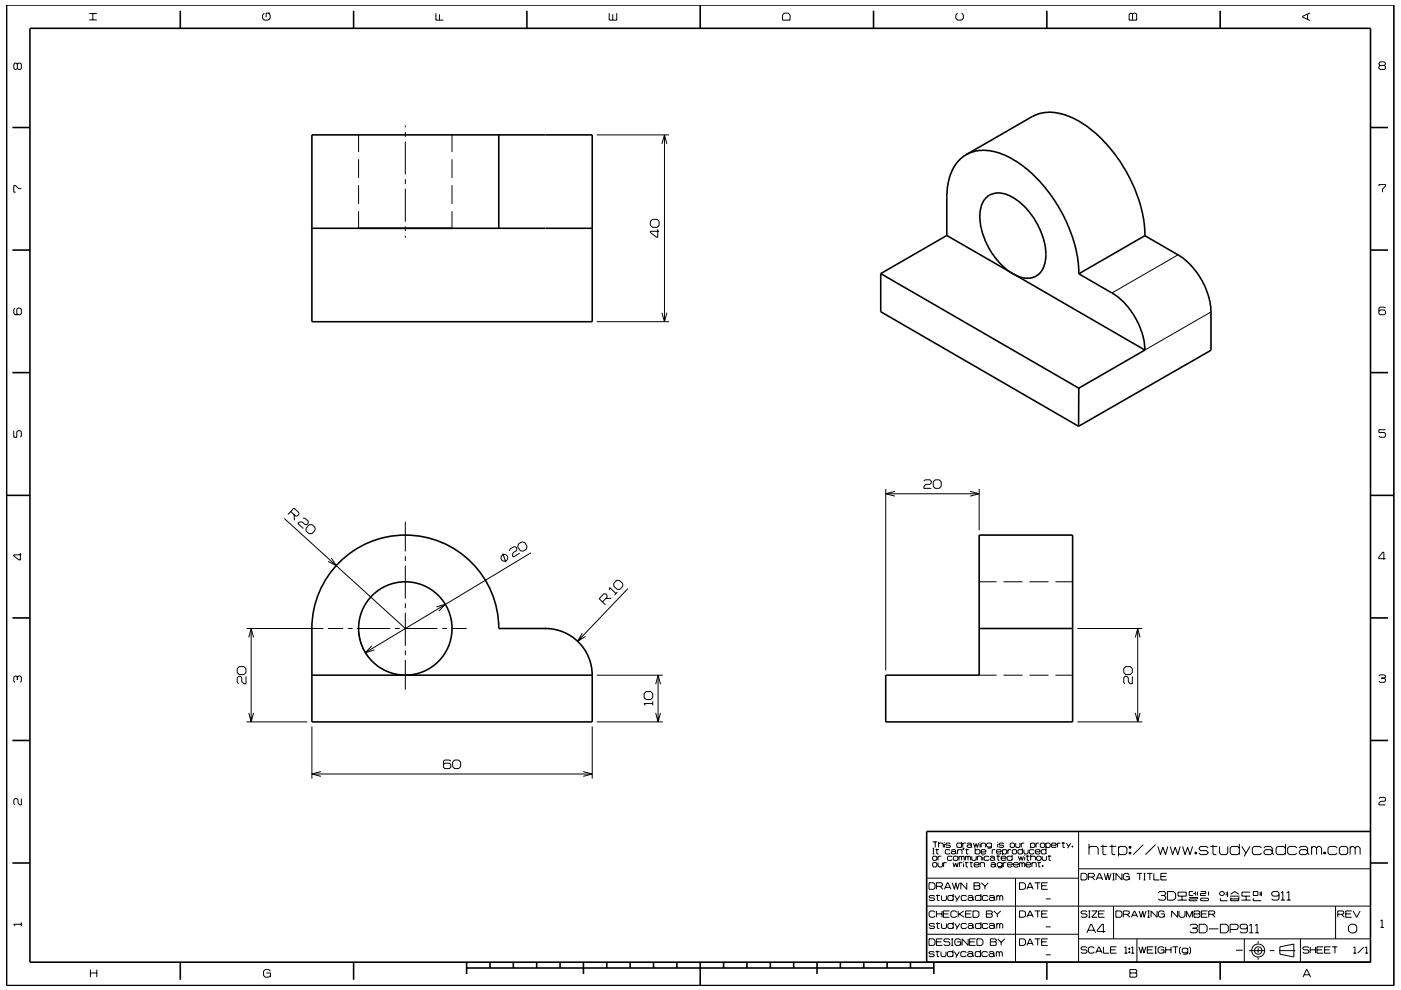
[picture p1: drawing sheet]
<svg xmlns="http://www.w3.org/2000/svg" width="297mm" height="210mm" viewBox="0 0 297 210" stroke-linecap="round" stroke-linejoin="round" font-family="sans-serif">
<g fill="none" stroke="#000" stroke-width=".21">
<path d="M3.7 13.6l-.3-.2h-.2l-.3 .2v.9l.3 .2 .5-.2M3.7 13.6l.2-.2h.4l.2 .2v.9l-.2 .2h-.4l-.2-.2M3.7 13.6v.9M18.9 4.2h1.6M18.9 2.9h1.6M19.7 2.9v1.3M56 2.8l-.3 .4v.7l.3 .4h.9l.4-.4v-.7l-.4-.4M57.3 2.8h-.9v.9M92.4 2.8v1.5h1.6M93.2 3v1.3M129.2 2.8v1.5h1.6v-1.5M129.9 3v1.3"/>
<path d="M166.3 2.8h.8l.4 .4v1.1h-1.6v-1.1zM203 2.8l-.4 .4v.7l.4 .4h.9l.4-.4v-.7l-.4-.4M239.6 2.8h.3l.2 .2 .3-.2h.3l.3 .2v1.3h-1.6v-1.3zM240.1 3v1.3M277.2 3v1.1M277.7 2.7l-1.6 .8v.1l1.6 .8M292.6 13.9l-.2-.3v-.2l.2-.3h.9l.2 .3v.2l-.2 .3M292.6 13.9l-.2 .2v.4l.2 .2h.9l.2-.2v-.4l-.2-.2M292.6 13.9h.9M76 28.6v3.7M76 33.8v4M76 39.3v4"/>
<path d="M85.9 26.6v.4M85.9 28v1M85.9 30v7M85.9 38v1M85.9 40v7M95.8 28.6v3.7M95.8 33.8v4M95.8 39.3v4M126.5 28.6h15.4M140.3 30.5l.6-1.9 .5 1.9M140.9 28.6v39.6M292.4 39.5v-.3h1.3v.3l-.6 .6v.7"/>
<path d="M4.5 40h-.6l-.6-.6h-.4v1.4h.4M76 44.8v3.6M85.9 48v1M85.9 50v.4M95.8 44.8v3.6M137.9 46.9l.4-.4h1l.4 .4v.9l-.4 .4h-1l-.4-.4zM139.4 48.6v1.7h-.2l-1.3-1v-.2h1.8M249.8 54.1l-14 8M3.2 65.4l-.3 .2v.9l.3 .3h1.1l.2-.3v-.9l-.2-.2h-.5l-.2 .2v.9l.2 .3M126.5 68.2h15.4M140.3 66.3l.6 1.9 .5-1.9M256.7 66.2l-14 8"/>
<path d="M293.7 65.4l-.2-.3h-.9l-.2 .3v1.1l.2 .3h.9l.2-.3v-.5l-.2-.3h-.9l-.2 .3M2.9 91.3v1.4h.7v-1.1l.2-.3h.5l.2 .3v.9l-.2 .2M293.7 91.1h-1.3v.6h1.1l.2 .3v.5l-.2 .2h-.9l-.2-.2M4.3 117.3v1.5h-.2l-1.2-.9v-.2h1.6M60.3 110l25.6 23.3M61.6 108.5l1.1 1 .4-.1 .3-.3v-.4l-1.1-.9-1.3 1.3M62.4 109.2v1.2M64.2 109.9h.4l.8 .6v.5l-.3 .2-.4 .1-.7-.6h-.5l-.3 .3 1.1 1.1M65.5 111.3h.7l.6 .5v.7l-.7 .7h-.6l-.6-.6v-.6zM70.2 118.3l1.1 1.7-1.7-.9M85.9 110.7v6.3M85.9 118v1"/>
<path d="M85.9 120v7M106.3 118.7h.1M106.6 117.4l.7 1.9M108 116.8l.1-.3 .9-.5h.4l.2 .4-.1 .4-.7 .4-.2 .6 .2 .3 1.4-.8M109.9 115.4l.8-.5 .5 .2 .6 .8-.2 .6-.7 .4-.6-.1-.5-.8zM112.6 117.3l-35.1 21.1M187.8 103.7v38.5M187.8 104.7h19.8M189.7 104.2l-1.9 .5 1.9 .5M195.9 102l.3-.2h1l.2 .2v.4l-.2 .3h-.9l-.4 .5v.4h1.5M198.3 101.8h.8l.5 .4v1l-.5 .4h-.8l-.4-.4v-1zM205.7 104.2l1.9 .5-1.9 .5"/>
<path d="M207.6 103.7v8.8M293.8 118.5h-1.5v-.3l.9-1.1h.2v1.6M52.3 133.3h16.3M52.7 135.2l.6-1.9 .5 1.9M53.3 133.3v19.8M69.6 133.3h3.2M73.7 133.3h1.1M75.7 133.3h7.1M76.1 134.3a10.1 10.1 0 0 0 1.9 4.9M78.8 137l-1.3 1.4 1.9-.5M83.7 133.3h1M85.8 133.3h6.9"/>
<path d="M85.9 128v1M85.9 130v7M85.9 138v1M85.9 140v6.3M92.5 128.7l1.9-.5-1.4 1.4M93.8 133.3h.9M95.8 133.3h3.1M123.4 134.3l-.9 1.7 1.7-1M127.7 127.7l1-1v-.5l-.3-.3h-.4l-1 1.1 1.4 1.3M129.2 125.1l.1-.5 1.3 1.3M129.6 126.9l-1.2 .1M130.7 123.1h.6l.7 .7v.6l-.6 .6h-.5l-.8-.7v-.6z"/>
<path d="M130.9 125.6l-.6 .6M133.1 124.8l-10.6 11.2M207.6 123.4h3.7M212.8 123.4h4M218.3 123.4h4M223.8 123.4h3.6M228.4 133.3h13.8M240.7 135.2l.5-1.9 .5 1.9M241.2 133.3v19.8M3.7 143.6l-.3-.2h-.2l-.3 .2v.9l.3 .2M3.7 143.6l.2-.2h.4l.2 .2v.9l-.2 .2M3.7 143.6v.6"/>
<path d="M50.7 141.4h1l.5 .4v.9l-.5 .4h-1l-.4-.4v-.9zM52.2 143.5v1.5h-.5l-.4-.4v-.8l-.3-.3h-.4l-.3 .3v.9l.3 .3M52.3 153.1h12.8M52.7 151.2l.6 1.9 .5-1.9M66.1 154.1v11M85.9 143.2h.1M125.6 154.1v11M126.5 153.1h14M126.5 143.2h14M137 146.7h1l.4 .4v.9l-.4 .4h-1l-.4-.4v-.9zM138.4 149.2h-1.8l.2 .4M138.4 148.8v.8"/>
<path d="M139 151.2l.5 1.9 .5-1.9M139 145.1l.5-1.9 .5 1.9M139.5 143.2v9.9M207.6 143.2h3.7M212.8 143.2h4M218.3 143.2h4M223.8 143.2h3.6M228.4 153.1h13.8M238.7 141.4h.9l.5 .4v.9l-.5 .4h-.9l-.4-.4v-.9zM240.1 143.5v1.5h-.5l-.4-.4v-.8l-.3-.3h-.4l-.2 .3v.9l.2 .3M240.7 151.2l.5 1.9 .5-1.9M292.4 143.4l.2-.3h.9l.2 .3v.2l-.2 .2"/>
<path d="M292.9 143.8h.6M293.5 143.8l.2 .3v.4l-.2 .2h-.9l-.2-.2M4.5 169.4v1.3h-.3l-.4-.4v-.7l-.2-.2h-.4l-.3 .2v.9l.3 .2M66.1 164.2h59.5M68 163.7l-1.9 .5 1.9 .5M95.6 161.5l-.3-.3h-1l-.3 .3v1.2l.3 .3h1l.3-.3v-.5l-.3-.3h-1l-.3 .3M96.4 161.2h.8l.5 .4v1l-.5 .4h-.8l-.4-.4v-1zM123.7 163.7l1.9 .5-1.9 .5M197.7 178.6h1M197.7 179.9h.4M197.9 179.9v1.2M198.3 178.6v1.1"/>
<path d="M198.6 180v1.1h.4M199 179l.2-.2h.6l.2 .2v.7M199 178.6v1.1M200.2 178.6v.1M200.2 179v.7M201.5 179l-.2-.2h-.6l-.2 .3 .2 .2h.6l.2 .3-.2 .1h-.6l-.2-.1M203.9 179l-.2-.2h-.7l-.1 .2v.6l.1 .1h.7l.2-.1M203.9 178.6v1.1M204.1 178.8v.9M204.2 179.9h.2l-.2 .4zM204.3 179.9l-.1 .4M204.8 178.8h-.5l-.2 .2"/>
<path d="M204.9 180v1.1h.4M205 179l.2-.2h.6l.2 .2v.6M206 179.4l-.2-.2h-.6l-.2 .2 .2 .3h.6l.2-.1M206 179.6l.1 .1M206.4 178.8l.3 .9 .3-.8 .2 .8 .3-.9M206.8 179.9v1.2M207.8 178.6v.1M207.8 179v.7M208 179l.2-.2h.5l.3 .2v.7M208 178.8v.9M210.2 179l-.2-.2h-.6l-.2 .2v.4l.2 .3h.6l.2-.3M210.2 178.8v.9l-.2 .2h-.6"/>
<path d="M211.5 178.6v.1M211.5 179v.7M212.8 179l-.2-.2h-.6l-.2 .3 .2 .2h.6l.2 .3-.2 .1h-.6l-.2-.1M214.3 178.8h.6l.2 .2v.6l-.2 .1h-.6l-.1-.1v-.6zM215.3 178.8v.8l.2 .1h.6l.1-.1v-.8M216.5 178.8v.9M216.8 179.9v1.2M217.2 178.8h-.5l-.2 .2M218.5 179l.2-.2h.5l.2 .2v.6l-.2 .1h-.5l-.2-.1M218.5 178.8v1.1M219.7 178.8v.9M220.3 178.8h-.5l-.1 .2"/>
<path d="M220.6 179l.2-.2h.5l.2 .2v.6l-.2 .1h-.5l-.2-.1zM221.7 179l.3-.2h.5l.2 .2v.6l-.2 .1h-.5l-.3-.1M221.7 178.8v1.1M221.8 179.9v1.2M222.9 179.3h1l-.1-.5h-.7l-.2 .2v.6l.2 .1h.7l.1-.1M224.2 178.8v.9M224.8 178.8h-.4l-.2 .2M225.1 178.8h.7M225.4 178.6v1.1h.4M226.1 178.8l.5 .8M227 178.8l-.6 1.1M227.3 179.4h.2v.3h-.2z"/>
<path d="M227.4 179.4v.3M228.7 176.4v27.7M230.9 179.9l.3-.4h1.3l.3 .4v1.4M230.9 179v2.3M233.3 179.5h1.4M233.8 179.2v1.9l.2 .2h.6M235.2 179.5h1.4M235.8 179.2v1.9l.2 .2h.5M237.1 179.9l.4-.4h1l.4 .4v1l-.4 .4h-1l-.4-.4M237.1 179.5v2.1M239.4 179.5h.4v.4h-.4zM239.6 179.5v.4"/>
<path d="M242.4 179.2l-2.1 2.1M245 179.2l-2.1 2.1M245.5 179.5l.5 1.8 .5-1.6 .6 1.6 .5-1.8M248.1 179.5l.5 1.8 .6-1.6 .5 1.6 .5-1.8M250.7 179.5l.5 1.8 .6-1.6 .5 1.6 .6-1.8M256.2 179.9l-.4-.4h-1.2l-.4 .4 .4 .5h1.2l.4 .5-.4 .4h-1.2l-.4-.4M256.6 179.5h1.5M257.2 179.2v1.9l.1 .2h.6M258.6 179.5v1.4l.3 .4h1.1l.3-.4v-1.4M262.8 179.9l-.4-.4h-1.2l-.4 .4v1l.4 .4h1.2l.4-.4M262.8 179v2.3M263.3 179.5l.9 1.4"/>
<path d="M265 179.5l-1.2 2.1M267.5 179.9l-.4-.4h-1.2l-.4 .4v1l.4 .4h1.2l.4-.4M268 179.9l.3-.4h1.1l.3 .4v1M272.5 179.9l-.3-.4h-1.3l-.3 .4v1l.3 .4h1.3l.3-.4M272.5 179v2.3M274.9 179.9l-.3-.4h-1.2l-.4 .4v1l.4 .4h1.2l.3-.4M275.5 179.9l.3-.4h1.1l.3 .4v1M278.1 179.9l.3-.4h.4l.3 .4M278.1 179.5v1.8M279.1 179.9l.4-.4h.3l.4 .4v1.4M279.1 179.9v1.4M283.5 179.9l-.4-.4h-1.2l-.3 .4v1l.3 .4h1.2l.4-.4"/>
<path d="M284 179.9l.3-.4h1.1l.3 .4v1l-.3 .4h-1.1l-.3-.4zM286.3 179.9l.3-.4h.3l.4 .4M286.3 179.5v1.8M287.3 179.9l.4-.4h.3l.4 .4v1.4M287.3 179.9v1.4M292.4 169.4l.2-.3h.9l.2 .3v.3l-.2 .3h-.8l-.3 .3v.4h1.3M4.5 195.7v.7M4.5 196h-1.6l.3 .4M196.5 198.2h32.2M196.5 192.2h94.1M196.6 186.3h32.1M197 199.1h.9l.3 .4v.7l-.3 .3h-.9z"/>
<path d="M197 187.2h.9l.3 .4v.7l-.3 .3h-.9zM197.7 181.1h.4M197.7 181.8l.2-.2h.6l.1 .2v.5l-.1 .2h-.6l-.2-.2zM197.7 183.1l.2-.1h.6l.1 .1v.6l-.1 .2h-.6l-.2-.2zM198.2 190.2l-.2-.3h-.8l-.2 .3 .2 .3h.8l.2 .3-.2 .2h-.8l-.2-.2M198.2 196.1l-.2-.2h-.8l-.2 .2 .2 .3h.8l.2 .2-.2 .3h-.8l-.2-.2M198.2 193.5l-.2-.3h-.7l-.3 .3v.8l.3 .3h.7l.2-.3M198.3 180.2h.8M198.5 189.9h.8M198.5 195.9h.8M198.5 188h1.1l.2-.2v-.4l-.2-.2h-1.1v1.4M198.5 199.8h1.1"/>
<path d="M198.5 193.2v1.4M198.5 193.8h1.2M198.7 189.7v1.2l.5 .1M198.7 195.7v1.1l.5 .1M198.9 183v.7l.2 .2h.5l.2-.2v-.7M198.9 181.6v.9M199.3 188l.6 .6M199.6 181.6h-.5l-.2 .2M199.6 189.9v.9l.2 .2h.6l.3-.2v-.9M199.6 195.9v.8l.2 .2h.6l.3-.2v-.8M199.7 193.2v1.4M199.8 199.1h-1.3v1.4h1.3"/>
<path d="M200 193.8h1.1M200.1 183v.9M200.2 188.6l.7-1.4h.1l.6 1.4M200.4 188.2h1M200.7 183h-.5l-.1 .1M201.3 193.2h-1.3v1.4h1.3M201.4 199.3l-.2-.2h-.9l-.2 .5 .2 .2h.9l.2 .2v.3l-.2 .2h-.9l-.2-.2M201.4 180.4l-.1-.2h-.7l-.2 .2v.5l.2 .2h.7l.1-.2M201.7 180.4l.2-.2h.5l.2 .2v.5M201.7 199.1h.4M201.9 199.1v1.4M201.9 187.2l.5 1.4 .2-1.4 .4 1.4 .4-1.4"/>
<path d="M201.9 181.8l-.2-.2h-.7l-.1 .2v.5l.1 .2h.7l.2-.2M202.1 183l.2 .9 .3-.9 .3 .9 .3-.9M202.1 190.2l-.2-.3h-.7l-.2 .3v.6l.2 .2h.7l.2-.2M202.1 196.1l-.2-.2h-.7l-.2 .2v.6l.2 .2h.7l.2-.2M202.1 189.6v1.4M202.1 195.6v1.3M202.1 181.8l.2-.2h.6l.2 .2v.5l-.2 .2h-.6l-.2-.2zM202.4 189.9l.5 .9M202.4 195.9l.5 .8M202.6 180.8l-.2-.2h-.5l-.2 .2 .2 .3h.5l.2-.2M202.6 180.9l.2 .2M202.9 193.5l-.3-.3h-.7l-.3 .3v.8l.3 .3h.7l.3-.3"/>
<path d="M202.9 199.8h.8v.7M203 180.4l.2-.2h.6l.2 .2v.7M203 180.2v.9M203.2 193.2v1.4M203.3 181.8l.2-.2 .4 .2M203.3 181.6v.9M203.4 193.8l1 .8M203.4 183v.9M203.5 189.9l-.8 1.3M203.5 195.9l-.8 1.2M203.7 199.5l-.3-.4h-.7l-.3 .4v.7l.3 .3h.7l.3-.3M203.9 181.8v.7"/>
<path d="M203.9 181.8l.1-.2 .4 .2v.7M204 183h-.4l-.2 .1M204.3 182.7v.2M204.3 183.1v.8M204.3 193.2l-1.1 .8M204.6 183h.7M204.7 180.2h.7M204.7 181.6v.9M204.7 181.8l.1-.2 .4 .2M204.7 193.8h1.1M204.8 182.8v1l.4 .1M204.9 190.2l-.2-.3h-.7l-.2 .3v.6l.2 .2h.7l.2-.2"/>
<path d="M204.9 196.1l-.2-.2h-.7l-.2 .2v.6l.2 .2h.7l.2-.2M205 187.2v1.4l-1.3-1.4v1.4M205.2 190.2l.2-.3h.7l.2 .3v.6M205.2 196.1l.2-.2h.7l.2 .2v.6M205.2 181.8v.7M205.2 181.8l.2-.2 .4 .2v.7M205.3 199.1v1.4l-1.3-1.4v1.4M205.6 183h.7M205.6 199.8h1M205.9 182.8v1l.3 .1M206 193.2h-1.3v1.4h1.3M206 181.6v.7l.2 .2h.6l.2-.2v-.7"/>
<path d="M206.3 193.2h1l.3 .3v.8l-.3 .3h-1zM206.3 190.6l-.2-.2h-.7l-.2 .2 .2 .4h.7l.2-.2M206.3 196.5l-.2-.2h-.7l-.2 .2 .2 .4h.7l.2-.2M206.3 190.8l.2 .2M206.3 196.7l.2 .2M206.5 187.2h1.1l.2 .2-.2 .5 .2 .2v.3l-.2 .2h-1.1zM206.5 187.9h1.1M206.5 183.4h1.1l-.2-.4h-.7l-.2 .1v.6l.2 .2h.7l.2-.2M206.8 180.4l.1-.2h.7l.2 .2v.5l-.2 .2h-.7l-.1-.2M206.8 199.1h-1.2v1.4h1.2M207.1 199.1h1l.3 .4v.7l-.3 .3h-1zM207.2 181.8l.2-.2h.5l.2 .2v.7"/>
<path d="M207.2 181.6v.9M207.8 183.1l.2-.1h.6l.1 .1v.8M207.8 183v.9M208 190.2l-.2-.3h-.8l-.2 .3v.6l.2 .2h.8l.2-.2M208 196.1l-.2-.2h-.8l-.2 .2v.6l.2 .2h.8l.2-.2M208 189.6v1.4M208 195.6v1.3M208 180.7h1v-.3l-.2-.2h-.6l-.2 .2v.5l.2 .2h.6l.2-.2M208.1 187.2l.7 .8M208.4 181.3v.2M208.4 181.8v.7M208.8 188v.6"/>
<path d="M209.1 193.2h1.1l.2 .2-.2 .4 .2 .2v.3l-.2 .3h-1.1zM209.1 193.8h1.1M209.5 190.2l-.3-.3h-.7l-.2 .3v.6l.2 .2h.7l.3-.2M209.5 196.1l-.3-.2h-.7l-.2 .2v.6l.2 .2h.7l.3-.2M209.5 187.2l-.7 .8M209.7 181.8l-.2-.2h-.7l-.1 .2v.5l.1 .2h.7l.2-.2M209.7 190.2l.3-.3h.6l.2 .3v.6M209.7 196.1l.3-.2h.6l.2 .2v.6M209.9 181.8l.2-.2h.5l.3 .2v.5M210 199.1h1l.2 .2-.2 .5 .2 .2v.3l-.2 .2h-1zM210 199.8h1M210.1 183.1l.2-.1h.5l.2 .1v.6"/>
<path d="M210.4 180.2v.9M210.7 193.2l.8 .7M210.8 190.6l-.2-.2h-.6l-.3 .2v.2l.3 .2h.6l.2-.2M210.8 196.5l-.2-.2h-.6l-.3 .2v.2l.3 .2h.6l.2-.2M210.8 190.8l.2 .2M210.8 196.7l.2 .2M210.9 182.2l-.3-.3h-.5l-.2 .3 .2 .3h.5l.3-.2M210.9 182.3l.1 .2M211 183.5l-.2-.2h-.5l-.2 .2 .2 .4h.5l.2-.2M211 183.7l.2 .2M211 180.2h-.4l-.2 .2M211.3 181.6h.7"/>
<path d="M211.3 180.7h1l-.2-.5h-.6l-.2 .2v.5l.2 .2h.6l.2-.2M211.3 190.2l.2-.3 .5 .3M211.3 189.9v1.1M211.3 195.9v1M211.3 196.1l.2-.2 .5 .2M211.5 193.9v.7M211.5 199.1l.8 .8M211.6 181.4v1l.3 .1M212 190.2l.2-.3 .4 .3v.8M212 190.2v.8M212 196.1v.8M212 196.1l.2-.2 .4 .2v.8"/>
<path d="M212.2 193.2l-.7 .7M212.3 182h1v-.2l-.2-.2h-.6l-.2 .2v.5l.2 .2h.6l.2-.2M212.3 199.9v.6M212.5 183.1l-.2-.1h-.7l-.2 .1v.5l.2 .2h.7l.2-.2M212.5 183v.9l-.2 .2h-.7M212.6 180.4l.1-.2h.6l.1 .2v.5l-.1 .2h-.6l-.1-.2M212.6 180.2v1.1M212.7 183v.9M213 199.1l-.7 .8M213.4 183h-.5l-.2 .1M213.6 183.4h1l-.1-.4h-.7l-.2 .1v.6l.2 .2h.7l.1-.2M213.7 180.2v.9"/>
<path d="M214.4 180.2h-.5l-.2 .2M214.6 181.8l-.2-.2h-.7l-.2 .2v.5l.2 .2h.7l.2-.2M214.6 181.3v1.2M214.6 180.4l.2-.2h.5l.2 .2v.5l-.2 .2h-.5l-.2-.2zM214.9 183.4h1l-.2-.4h-.6l-.2 .1v.6l.2 .2h.6l.2-.2M215.3 186.3v17.8M215.9 181.6l.3 .9 .2-.8 .3 .8 .3-.9M216.2 183v.9M216.2 183.1l.2-.1 .3 .1M216.2 199.1h.9l.3 .4v.7l-.3 .3h-.9zM216.2 187.2h.9l.3 .4v.7l-.3 .3h-.9zM216.2 193.2h.9l.3 .3v.8l-.3 .3h-.9z"/>
<path d="M216.7 183.1l.2-.1 .4 .1v.8M216.7 183.1v.8M216.8 180.4l-.2-.2h-.6l-.2 .2v.5l.2 .2h.6l.2-.2M217.1 180.2v.7l.2 .2h.5l.2-.2v-.7M217.3 181.3v.2M217.3 181.8v.7M217.5 183.4h1l-.1-.4h-.7l-.2 .1v.6l.2 .2h.7l.1-.2M217.5 181.6h.8M217.7 194.6l.7-1.4 .7 1.4M217.7 188.6l.7-1.4 .7 1.4M217.8 181.4v1l.4 .1M217.9 194.1h1"/>
<path d="M217.9 188.2h1M218.5 181.8l.2-.2h.6l.2 .2v.7M218.5 181.3v1.2M218.8 183.1l.2-.1h.5l.2 .1v.8M218.8 183v.9M219.2 180.4l-.1-.2h-.7l-.2 .2v.5l.2 .2h.7l.1-.2M219.4 199.1h1.2M219.4 193.2h1.2M219.4 187.2h1.2M219.5 180.7h1l-.2-.5h-.6l-.2 .2v.5l.2 .2h.6l.2-.2M219.8 181.8l.2-.2h.5l.2 .2v.5l-.2 .2h-.5l-.2-.2zM220 183h.7"/>
<path d="M220 187.2v1.4M220 193.2v1.4M220 199.1v1.4M220.3 182.8v1l.3 .1M220.8 199.8h1.1M220.8 193.8h1.1M220.8 187.9h1.1M221 183.6h.1v.2h-.1zM221 181.6v.7l.1 .2h.6l.2-.2v-.7M221.1 183.6v.2M221.7 196.6h1.1M221.7 190.7h1.1"/>
<path d="M221.8 180.4l-.2-.2h-.6l-.2 .2v.5l.2 .2h.6l.2-.2M222.1 199.1h-1.3v1.4h1.3M222.1 187.2h-1.3v1.4h1.3M222.1 193.2h-1.3v1.4h1.3M222.1 181.6h.8M222.4 181.4v1l.4 .1M228.7 199.1h61.9M228.7 184.3h61.9M229.2 185.2h.9l.4 .4v.7l-.4 .3h-.9zM230.4 197.9l.9-1.9h.1l.9 1.9M230.5 193.4l-.2-.2h-.9l-.2 .2 .2 .4h.9l.2 .2v.3l-.2 .3h-.9l-.2-.3M230.7 197.3h1.3"/>
<path d="M230.8 186h1l.2-.2v-.3l-.2-.3h-1v1.4M230.8 193.2h.4M230.8 194.6h.4M231 193.2v1.4M231.5 186l.6 .6M231.5 193.2h1.1l-1.1 1.4h1.1M232.4 186.6l.6-1.4h.2l.6 1.4M232.6 186.2h1M232.9 193.8h1.1M234.1 185.2l.4 1.4 .4-1.4 .3 1.4 .4-1.4M234.2 193.2h-1.3v1.4h1.3M234.4 197.6h-1.7v-.3l.9-1.3h.3v1.9"/>
<path d="M235.9 185.2h.4M235.9 186.6h.4M236.1 185.2v1.4M236.1 192.2v6.9M236.6 193.2h1l.3 .3v.8l-.3 .3h-1zM237.9 185.2v1.4l-1.3-1.4v1.4M238.2 193.9h1l.2-.2v-.3l-.2-.2h-1v1.4M238.7 185.9h.7v.7M238.9 193.9l.7 .7M239.4 180.8h.4v.3h-.4zM239.4 185.6l-.3-.4h-.6l-.3 .4v.7l.3 .3h.6l.3-.3M239.6 180.8v.3"/>
<path d="M239.9 194.6l.6-1.4 .7 1.4M240.1 194.1h.9M241 185.2h1.1M241 199.1v5M241.5 193.2l.4 1.4 .4-1.4 .3 1.4 .4-1.4M241.6 185.2v1.4M242.5 185.2h.4M242.5 186.6h.4M242.7 185.2v1.4M243.2 185.2h1.1M243.3 193.2h.5M243.3 194.6h.5"/>
<path d="M243.5 193.2v1.4M243.8 185.2v1.4M244.6 185.2v1.4h1.2M245.3 193.2v1.4l-1.2-1.4v1.4M245.6 189.4l.3-.3h.9l.3 .3v.2l-.3 .3M246.1 193.8h.8v.8M246.1 185.9h1.1M246.2 189.9h.6M246.8 189.9l.3 .3v.5l-.3 .2h-.9l-.3-.2M246.9 193.5l-.4-.3h-.6l-.3 .3v.8l.3 .3h.6l.4-.3M247.4 185.2h-1.3v1.4h1.3M247.5 189.1h1.3l.5 .4v1l-.5 .4h-1.3z"/>
<path d="M249.6 190.9h2M249.7 193.2v1.4l-1.3-1.4v1.4M249.8 189.2h1.7v.9h-1.7zM250 193.2v1.1l.3 .3h.6l.3-.3v-1.1M250.6 190.1v.8M251.5 194.6v-1.4l.7 1.4 .6-1.4v1.4M252.1 190.4h1.8v.3h-1.8v.3h1.8M252.3 196.3l.3-.3h1l.3 .3v.3l-.3 .3M252.9 196.9h.7M253 189.1h-.9v.8h.9M253 189.5h.5M253.1 193.2h1.1l.2 .2-.2 .4 .2 .3v.2l-.2 .3h-1.1z"/>
<path d="M253.1 193.8h1.1M253.4 180.8h.3v.3h-.3zM253.5 189.1v.8M253.5 180.8v.3M253.6 196.9l.3 .2v.5l-.3 .3h-1l-.3-.3M253.9 189.1v.8M254.2 196h1.3l.4 .5v.9l-.4 .5h-1.3zM254.5 189.1h1.1v.4h-1.1v.4h1.1M254.7 190.5h1.4l.1 .4-.1 .1h-1.4l-.2-.1zM254.7 193.8h1.1M256 193.2h-1.3v1.4h1.3M256.2 189.1v.8"/>
<path d="M256.3 193.9h1l.3-.2v-.3l-.3-.2h-1v1.4M256.3 197h2M257 193.9l.6 .7M258.7 196h1.3l.4 .5v.9l-.4 .5h-1.3zM258.7 190.5v.5h1.6M258.9 189.1h.4l.3 .3v.2l-.3 .3h-.4l-.3-.3v-.2zM259.8 189.4h.5M259.8 189.8h.5M260.3 189.1v1.1M260.8 190.1h2M260.8 197.1h1.4l.3-.2v-.6l-.3-.3h-1.4v1.9M260.9 190.7h1.7"/>
<path d="M260.9 190.4v.6h1.7v-.6M260.9 189.6l.9-.5 .8 .5M263.2 190.9h2M263.8 199.1v5M264.2 190.1v.8M264.5 196.7l-.3 .3h-1l-.3-.3v-.4l.3-.3h1l.3 .3v1.3l-.3 .3h-1l-.3-.3M264.9 197.9h.8M264.9 196.3l.4-.3v1.9M265 189.2h-1.7v.9h1.7M265.7 189.1h1v.8h-1zM265.7 190.5v.5h1.7M266.1 197.9h.9"/>
<path d="M266.1 196.3l.4-.3v1.9M266.7 199.6v.5M267 189.4h.4M267 189.8h.4M267.4 189.1v1M269.7 180.6l-.3-.4h-1.1l-.3 .4v.3l.3 .4h1.1l.3-.4M269.7 180.9l.4 .4M271.2 189.8l-.3 .3h-1l-.3-.3v-.4l.3-.3h1l.3 .3v1.3l-.3 .2h-1l-.3-.2M271.6 190.9h.8M271.6 189.4l.4-.3v1.8M272.8 190.9h.8M272.8 189.4l.5-.3v1.8"/>
<path d="M275.7 199.1v5M277.2 180.6l-.3-.4h-1.1l-.3 .4v.3l.3 .4h1.1l.3-.4M277.2 180.9l.4 .4M280.7 180.8h.3v.3h-.3zM280.9 180.8v.3M283.2 192.2v6.9M283.6 193.9h1.1l.2-.2v-.3l-.2-.2h-1.1v1.4M284.4 193.9l.6 .7M285.3 193.8h1.1M285.9 196.5l.5-.5h.8l.5 .5v.9l-.5 .5h-.8l-.5-.5zM286.6 193.2h-1.3v1.4h1.3M286.9 193.2l.8 1.4 .7-1.4"/>
<path d="M292.7 195.4l.3-.3v1.6M292.7 196.7h.7M19.2 206.4h1.3M19.2 205.7v1.6M20.5 205.7v1.6M56.5 206.4h.9v.9M57.4 206l-.4-.4h-.8l-.3 .4v.9l.3 .4h.8l.4-.4M198.1 202l-.2-.2h-.8l-.2 .2 .2 .3h.8l.2 .3-.2 .3h-.8l-.2-.2M198.4 201.8h.8M198.7 201.6v1.2l.4 .1M199.5 201.8v.9l.2 .2h.7l.2-.2v-.9M201.7 200.5h.4"/>
<path d="M202.1 202l-.3-.2h-.7l-.2 .2v.7l.2 .2h.7l.3-.2M202.1 201.5v1.4M202.3 201.8l.6 .9M203.4 201.8l-.8 1.3M204.9 202l-.3-.2h-.7l-.2 .2v.7l.2 .2h.7l.3-.2M205.1 202.1l.3-.3h.6l.2 .3v.6M206.2 202.5l-.2-.2h-.6l-.3 .2v.2l.3 .2h.6l.2-.2M206.2 202.7l.3 .2M207.9 202.1l-.2-.3h-.7l-.2 .3v.6l.2 .2h.7l.2-.2M207.9 201.5v1.4M209.4 202.1l-.2-.3h-.8l-.2 .3v.6l.2 .2h.8l.2-.2M209.7 202.1l.2-.3h.6l.2 .3v.6"/>
<path d="M210.7 202.5l-.2-.2h-.6l-.2 .2 .2 .4h.6l.2-.2M210.7 202.7l.2 .2M211.2 201.8v1.1M211.2 202.1l.2-.3 .5 .3M211.9 202.1l.2-.3 .4 .3v.8M211.9 202.1v.8M217.7 200.5l.7-1.4 .7 1.4M217.9 200.1h1M221.7 202.5h1.1M230.5 201l-.2-.2h-.9l-.2 .4 .2 .3h.9l.2 .2v.3l-.2 .2h-.9l-.2-.2M232 201.1l-.3-.3h-.6l-.3 .3v.8l.3 .3h.6l.3-.3M232.3 202.2l.7-1.4 .7 1.4"/>
<path d="M232.5 201.8h1M234 200.8v1.4h1.2M235.5 201.5h1M236.7 200.8h-1.2v1.4h1.2M238.4 202.2h.7M238.4 201l.3-.2v1.4M239.3 201.1h.3v.2h-.3zM239.3 201.9h.3v.2h-.3zM239.4 201.1v.2M239.4 201.9v.2M239.6 205.6h1.2l.2 .3-.2 .5 .2 .2v.4l-.2 .3h-1.2zM239.6 206.4h1.2"/>
<path d="M239.9 202.2h.6M239.9 201l.3-.2v1.4M241.5 200.8l.4 1.4 .3-1.4 .3 1.4 .4-1.4M243.2 201.5h1.1M244.5 200.8h-1.3v1.4h1.3M244.8 200.8h.4M244.8 202.2h.4M245 200.8v1.4M246.1 201.5h.7v.7M246.8 201.1l-.3-.3h-.6l-.4 .3v.8l.4 .3h.6l.3-.3M247.1 201.5h1.2M247.1 200.8v1.4"/>
<path d="M248.3 200.8v1.4M248.6 200.8h1.2M249.2 200.8v1.4M250.4 200.8a1.09 1.09 0 0 0 0 1.6M251.8 201.3l-.2-.2h-.7l-.2 .2v.6l.2 .2h.7l.2-.2M251.8 201.1v1.1l-.2 .2h-.7M252.1 200.8a1.1 1.1 0 0 1 0 1.6M262 201.5h1.5M264.8 201.6h3.4M266.7 201.1v1M266.7 203.1v.5M269.2 201.6h1"/>
<path d="M271.2 201.6h3.4M274.3 203l-2.9-.6v-1.6l2.9-.6v2.8M276.3 207.3l.7-1.6h.1l.8 1.6M276.5 206.8h1.1M277.5 201l-.2-.2h-.9l-.2 .4 .2 .3h.9l.2 .2v.3l-.2 .2h-.9l-.2-.2M277.8 201.5h1.1M277.8 200.8v1.4M278.9 200.8v1.4M279.2 201.5h1.1M280.5 200.8h-1.3v1.4h1.3M280.8 201.5h1.1M282.1 200.8h-1.3v1.4h1.3"/>
<path d="M282.4 200.8h1.1M283 200.8v1.4M286.9 202.2h.7M286.9 201l.4-.2v1.4M289.1 200.9l-1.2 1.3M289.4 202.2h.7M289.4 201l.4-.2v1.4"/>
<circle cx="106.9" cy="118.3" r=".72"/>
<circle cx="266.8" cy="201.6" r="1.38"/>
<circle cx="266.8" cy="201.6" r=".79"/>
</g>
<g fill="none" stroke="#000" stroke-width=".34">
<path d="M1.4 1.1h294.1v207.9h-294.1zM6.4 6h284.2v198.1h-284.3zM38.2 2.3v3.7M75 2.3v3.7M111.7 2.3v3.7M148.5 1.1v4.9M185.2 2.3v3.7M222 2.3v3.7M258.7 2.3v3.7M2.6 27h3.7M66.1 28.6h59.5v39.6h-59.5zM105.7 28.6v19.8"/>
<path d="M204.8 32.8l14.1-8.1 1.1-.5 2.4-.4 1.8 .2 2 .5 2.5 1.2 2.1 1.4 2.8 2.3 3.1 3.7 2.1 3.3 1.7 3.4 1.2 3.4 .8 3.6 .2 3.2 7.1 4.1 1.9 1.4 1.2 1.2 1.3 1.8 1.1 1.9 .6 1.6a11.5 11.5 0 0 1 .9 4.2v8.1l-28.1 16.1M204.8 32.8l-1.2 .9-1.1 1.3-1 1.9-.5 1.8-.3 2.5v8.7M204.9 32.8l1.9-.8 1.4-.1 1.6 .1 2.2 .5 2.7 1.2 1.9 1.3 2.1 1.7 1.8 1.8 3.3 4.3 1.6 2.8 1.2 2.5 1.5 4.8 .5 2.6 .1 2.6M290.6 27h3.7M2.6 53h3.7M66.1 48.4h59.5M186.7 58v8.1l42 24.3M186.7 58l42 24.3M200.7 49.9l-14 8.1M200.7 49.9l42 24.3-.2-2.3-1-3-1.2-2.2-1.8-2.3-2.4-2-7.4-4.3M209.4 41.6l.3-.1a5.2 5.2 0 0 1 5.8 .9l2.1 1.8 1.6 2.1 .9 1.5 1.2 3 .4 2.4a6 6 0 0 1-1.7 5.1 4.9 4.9 0 0 1-5.5-.4l-1.7-1.3-1.1-1-1.3-1.8-1.5-2.8-.6-1.6-.4-1.8a6.4 6.4 0 0 1 1.3-5.8zM242.7 50l-14 8.1"/>
<path d="M290.6 53h3.7M2.6 79h3.7M242.7 74.2l-14 8.1M290.6 79h3.7M228.7 82.3v8.1M1.4 105.1h4.9M71.9 119.3a19.8 19.8 0 0 1 21.6-4.3 19.8 19.8 0 0 1 12.2 18.3h10h-.2a9.9 9.9 0 0 1 10.1 9.9v9.9h-59.5v-19.8a19.7 19.7 0 0 1 5.8-14zM207.6 113.5h19.8v39.6h-39.6v-9.9h19.8zM290.6 105.1h4.9M2.6 131.1h3.7M207.6 133.3h19.8M290.6 131.1h3.7"/>
<path d="M2.6 157.1h3.7M66.1 143.2h59.5M86 143.2a9.9 9.9 0 0 0 9.8-9.9 9.9 9.9 0 0 0-9.9-9.9 9.9 9.9 0 0 0-9.9 9.9v-.1a9.9 9.9 0 0 0 9.9 10M290.6 157.1h3.7M290.6 176.4h-94.1v27.7M2.6 183h3.7M290.6 183h3.7M38.2 204.1v3.7M75 204.1v3.7M98.9 205.3h99.1M98.9 204.1v2.5M103.9 204.1v1.2"/>
<path d="M108.8 204.1v1.2M113.8 204.1v1.2M118.7 204.1v1.2M123.7 204.1v2.5M128.6 204.1v1.2M133.6 204.1v1.2M138.6 204.1v1.2M143.5 204.1v1.2M148.5 204.1v4.9M153.4 204.1v1.2M158.4 204.1v1.2M163.3 204.1v1.2"/>
<path d="M168.3 204.1v1.2M173.2 204.1v2.5M178.2 204.1v1.2M183.1 204.1v1.2M188.1 204.1v1.2M193 204.1v1.2M198 204.1v2.5M222 204.1v3.7M258.7 204.1v3.7"/>
</g>
</svg>
